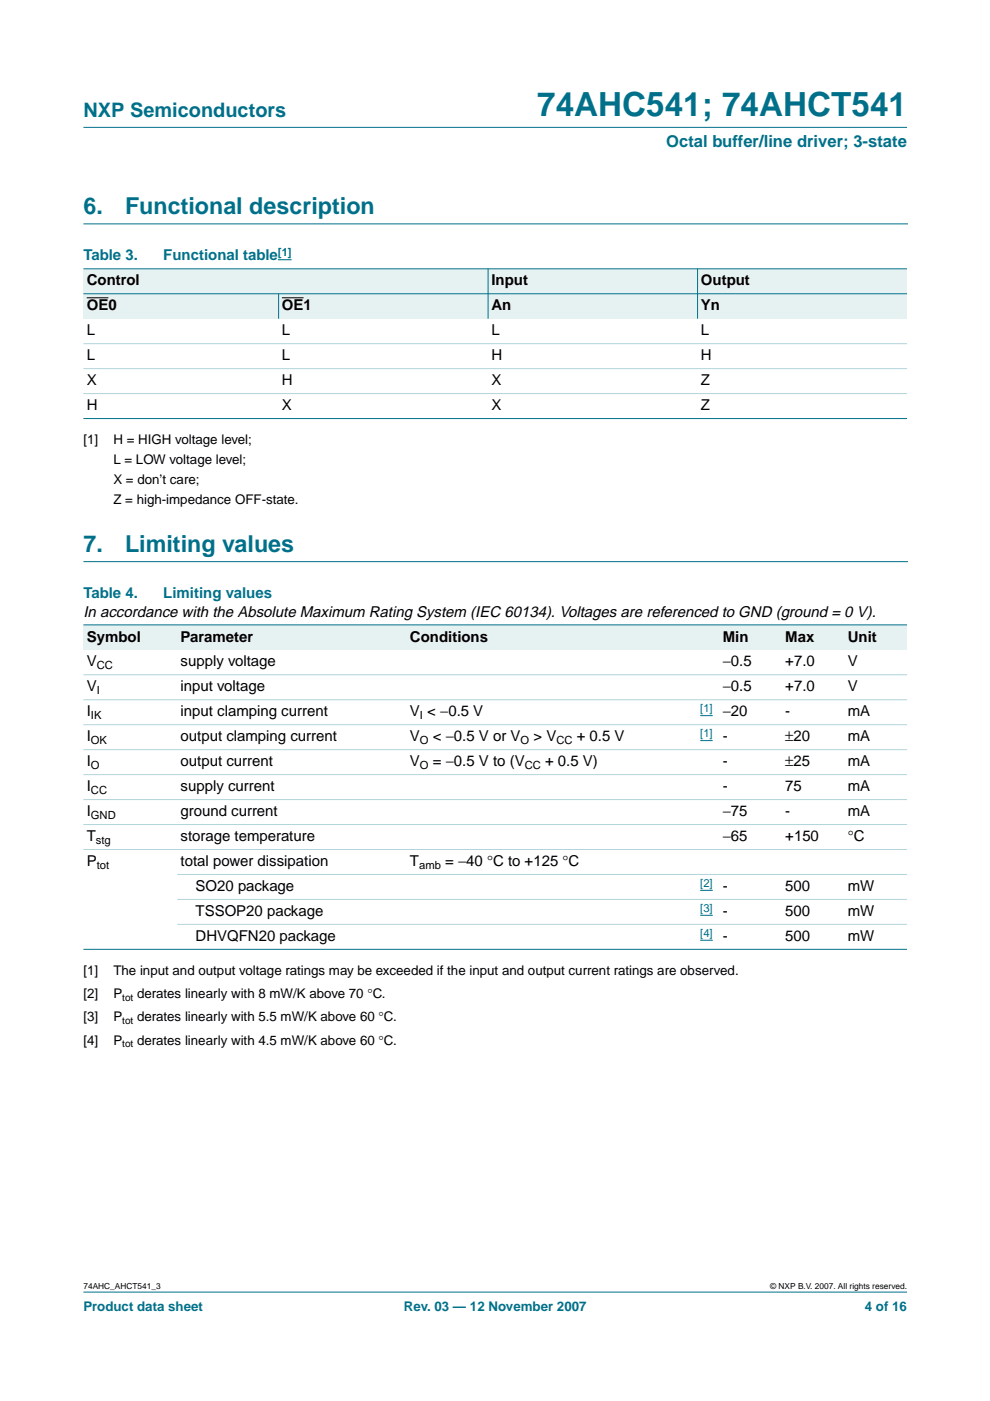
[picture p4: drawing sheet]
<svg xmlns="http://www.w3.org/2000/svg" width="210mm" height="297mm" viewBox="0 0 210 297" stroke-linecap="round" stroke-linejoin="round" font-family="sans-serif">
<defs><g id="words">
<text font-size="7.1" fill="#00708a" x="113.9" y="24.7">74AHC541; 74AHCT541</text>
<g font-size="4.9" fill="#00708a">
<text x="17.7" y="45.5">6.</text>
<text x="26.5" y="45.5">Functional description</text>
<text x="17.7" y="117.1">7.</text>
<text x="26.5" y="117.1">Limiting values</text>
</g>
<text font-size="4.2" fill="#00708a" x="17.7" y="24.9">NXP Semiconductors</text>
<text font-size="3.5" fill="#00708a" x="141.3" y="31.1">Octal buffer/line driver; 3-state</text>
<g font-size="3.2" fill="#00708a">
<text x="17.7" y="55.2">Table 3.</text>
<text x="34.6" y="55.2">Functional table</text>
<text x="17.7" y="126.8">Table 4.</text>
<text x="34.6" y="126.8">Limiting values</text>
</g>
<g font-size="3.2">
<text x="18.4" y="60.5">Control</text>
<text x="18.4" y="65.8">OE0</text>
<text x="59.8" y="65.8">OE1</text>
<text x="104.2" y="60.5">Input</text>
<text x="104.2" y="65.8">An</text>
<text x="148.6" y="60.5">Output</text>
<text x="148.6" y="65.8">Yn</text>
<text x="18.4" y="71.1">L</text>
<text x="59.8" y="71.1">L</text>
<text x="104.2" y="71.1">L</text>
<text x="148.6" y="71.1">L</text>
<text x="18.4" y="76.4">L</text>
<text x="59.8" y="76.4">L</text>
<text x="104.2" y="76.4">H</text>
<text x="148.6" y="76.4">H</text>
<text x="18.4" y="81.7">X</text>
<text x="59.8" y="81.7">H</text>
<text x="104.2" y="81.7">X</text>
<text x="148.6" y="81.7">Z</text>
<text x="18.4" y="87">H</text>
<text x="59.8" y="87">X</text>
<text x="104.2" y="87">X</text>
<text x="148.6" y="87">Z</text>
<text x="17.7" y="130.7">In accordance with the Absolute Maximum Rating System (IEC 60134). Voltages are referenced to GND (ground = 0 V).</text>
<text x="18.4" y="136">Symbol</text>
<text x="38.3" y="136">Parameter</text>
<text x="86.9" y="136">Conditions</text>
<text x="153.2" y="136">Min</text>
<text x="166.5" y="136">Max</text>
<text x="179.8" y="136">Unit</text>
<text x="18.4" y="141.3">V</text>
<text x="38.3" y="141.3">supply voltage</text>
<text x="153.2" y="141.3">−0.5</text>
<text x="166.5" y="141.3">+7.0</text>
<text x="179.8" y="141.3">V</text>
<text x="18.4" y="146.6">V</text>
<text x="38.3" y="146.6">input voltage</text>
<text x="153.2" y="146.6">−0.5</text>
<text x="166.5" y="146.6">+7.0</text>
<text x="179.8" y="146.6">V</text>
<text x="18.4" y="151.9">I</text>
<text x="38.3" y="151.9">input clamping current</text>
<text x="86.9" y="151.9">V &lt; −0.5 V</text>
<text x="153.2" y="151.9">−20</text>
<text x="166.5" y="151.9">-</text>
<text x="179.8" y="151.9">mA</text>
<text x="18.4" y="157.2">I</text>
<text x="38.3" y="157.2">output clamping current</text>
<text x="86.9" y="157.2">V</text>
<text x="91.8" y="157.2">&lt; −0.5 V or V</text>
<text x="113.1" y="157.2">&gt; V</text>
<text x="122.3" y="157.2">+ 0.5 V</text>
<text x="153.2" y="157.2">-</text>
<text x="166.5" y="157.2">±20</text>
<text x="179.8" y="157.2">mA</text>
<text x="18.4" y="162.5">I</text>
<text x="18.4" y="167.8">I</text>
<text x="38.3" y="162.5">output current</text>
<text x="38.3" y="167.8">supply current</text>
<text x="86.9" y="162.5">V</text>
<text x="91.8" y="162.5">= −0.5 V to (V</text>
<text x="115.6" y="162.5">+ 0.5 V)</text>
<text x="153.2" y="167.8">-</text>
<text x="153.2" y="162.5">-</text>
<text x="166.5" y="167.8">75</text>
<text x="166.5" y="162.5">±25</text>
<text x="179.8" y="162.5">mA</text>
<text x="179.8" y="167.8">mA</text>
<text x="18.4" y="173.1">I</text>
<text x="38.3" y="173.1">ground current</text>
<text x="153.2" y="173.1">−75</text>
<text x="166.5" y="173.1">-</text>
<text x="179.8" y="173.1">mA</text>
<text x="18.4" y="178.3">T</text>
<text x="38.3" y="178.3">storage temperature</text>
<text x="153.2" y="178.3">−65</text>
<text x="166.5" y="178.3">+150</text>
<text x="179.8" y="178.3">°C</text>
<text x="18.4" y="183.6">P</text>
<text x="38.3" y="183.6">total power dissipation</text>
<text x="86.9" y="183.6">T</text>
<text x="94.4" y="183.6">= −40 °C to +125 °C</text>
<text x="41.5" y="188.9">SO20 package</text>
<text x="153.2" y="188.9">-</text>
<text x="166.5" y="188.9">500</text>
<text x="179.8" y="188.9">mW</text>
<text x="41.5" y="194.2">TSSOP20 package</text>
<text x="153.2" y="194.2">-</text>
<text x="166.5" y="194.2">500</text>
<text x="179.8" y="194.2">mW</text>
<text x="41.5" y="199.5">DHVQFN20 package</text>
<text x="153.2" y="199.5">-</text>
<text x="166.5" y="199.5">500</text>
<text x="179.8" y="199.5">mW</text>
</g>
<g font-size="2.8">
<text x="17.7" y="94.2">[1]</text>
<text x="24" y="94.2">H = HIGH voltage level;</text>
<text x="24" y="98.4">L = LOW voltage level;</text>
<text x="24" y="102.6">X = don’t care;</text>
<text x="24" y="106.9">Z = high-impedance OFF-state.</text>
<text x="17.7" y="206.7">[1]</text>
<text x="24" y="206.7">The input and output voltage ratings may be exceeded if the input and output current ratings are observed.</text>
<text x="17.7" y="211.6">[2]</text>
<text x="24" y="211.6">P</text>
<text x="29.1" y="211.6">derates linearly with 8 mW/K above 70 °C.</text>
<text x="17.7" y="221.5">[4]</text>
<text x="17.7" y="216.6">[3]</text>
<text x="24" y="221.5">P</text>
<text x="24" y="216.6">P</text>
<text x="29.1" y="216.6">derates linearly with 5.5 mW/K above 60 °C.</text>
<text x="29.1" y="221.5">derates linearly with 4.5 mW/K above 60 °C.</text>
</g>
<g font-size="2.8" fill="#00708a">
<text x="17.7" y="278">Product data sheet</text>
<text x="85.6" y="278">Rev. 03 — 12 November 2007</text>
<text x="183.4" y="278">4 of 16</text>
</g>
<g font-size="2.4" fill="#00f">
<text x="58.9" y="54.3">[1]</text>
<text x="148.5" y="150.9">[1]</text>
<text x="148.5" y="156.2">[1]</text>
<text x="148.5" y="188">[2]</text>
<text x="148.5" y="193.3">[3]</text>
<text x="148.5" y="198.6">[4]</text>
</g>
<g font-size="2.4">
<text x="20.5" y="141.9">CC</text>
<text x="20.5" y="147.2">I</text>
<text x="19.3" y="152.5">IK</text>
<text x="89" y="152.5">I</text>
<text x="19.3" y="157.8">OK</text>
<text x="89" y="157.8">O</text>
<text x="110.4" y="157.8">O</text>
<text x="118" y="157.8">CC</text>
<text x="19.3" y="163">O</text>
<text x="89" y="163">O</text>
<text x="111.3" y="163">CC</text>
<text x="19.3" y="168.3">CC</text>
<text x="19.3" y="173.6">GND</text>
<text x="20.3" y="178.9">stg</text>
<text x="20.5" y="184.2">tot</text>
<text x="88.9" y="184.2">amb</text>
</g>
<g font-size="2.1">
<text x="25.9" y="212.1">tot</text>
<text x="25.9" y="217.1">tot</text>
<text x="25.9" y="222">tot</text>
</g>
<g font-size="1.8">
<text x="17.7" y="273.4">74AHC_AHCT541_3</text>
<text x="163.3" y="273.4">© NXP B.V. 2007. All rights reserved.</text>
</g>
</g></defs>
<g fill="#00708a" stroke="#00708a" stroke-width=".21">
<path d="M17.7 273.9h174.6z"/>
<path d="M17.7 27h174.6z"/>
</g>
<path d="M17.7 47.5h174.7M17.7 119.1h174.7" fill="none" stroke="#00708a" stroke-width=".21"/>
<path d="M58.9 55.1h2.9" fill="none" stroke="#00f" stroke-width=".21"/>
<g fill="#e6f2f2">
<path d="M17.7 57h85.8v5.3h-85.8z" fill-rule="evenodd"/>
<path d="M103.5 57h44.4v5.3h-44.4z" fill-rule="evenodd"/>
<path d="M147.9 57h44.4v5.3h-44.4z" fill-rule="evenodd"/>
<path d="M17.7 62.3h41.4v5.3h-41.4z" fill-rule="evenodd"/>
</g>
<path d="M18.4 63.1h4.6z" fill="#000" stroke="#000" stroke-width=".21"/>
<path d="M59.1 62.3h44.4v5.3h-44.4z" fill-rule="evenodd" fill="#e6f2f2"/>
<path d="M59.8 63.1h4.6z" fill="#000" stroke="#000" stroke-width=".21"/>
<g fill="#e6f2f2">
<path d="M103.5 62.3h44.4v5.3h-44.4z" fill-rule="evenodd"/>
<path d="M147.9 62.3h44.4v5.3h-44.4z" fill-rule="evenodd"/>
</g>
<g fill="#00708a" stroke="#00708a" stroke-width=".21">
<path d="M59.1 62.2v5.4z"/>
<path d="M103.5 56.9v10.7z"/>
<path d="M147.9 56.9v10.7z"/>
<path d="M17.7 57h174.6z"/>
<path d="M17.7 62.3h174.6z"/>
<path d="M17.7 88.7h174.6z"/>
</g>
<g fill="#b3d4db" stroke="#b3d4db" stroke-width=".21">
<path d="M17.7 72.9h174.6z"/>
<path d="M17.7 78.2h174.6z"/>
<path d="M17.7 83.4h174.6z"/>
</g>
<g fill="#e6f2f2">
<path d="M17.7 132.5h19.9v5.3h-19.9z" fill-rule="evenodd"/>
<path d="M37.6 132.5h48.6v5.3h-48.6z" fill-rule="evenodd"/>
<path d="M86.2 132.5h57.5v5.3h-57.5z" fill-rule="evenodd"/>
<path d="M143.7 132.5h8.8v5.3h-8.8z" fill-rule="evenodd"/>
<path d="M152.5 132.5h13.3v5.3h-13.3z" fill-rule="evenodd"/>
<path d="M165.8 132.5h13.2v5.3h-13.2z" fill-rule="evenodd"/>
<path d="M179 132.5h13.3v5.3h-13.3z" fill-rule="evenodd"/>
</g>
<path d="M148.5 151.7h2.6M148.5 157h2.6M148.5 188.8h2.6M148.5 194.1h2.6M148.5 199.4h2.6" fill="none" stroke="#00f" stroke-width=".21"/>
<g fill="#00708a" stroke="#00708a" stroke-width=".21">
<path d="M17.7 132.5h174.6z"/>
<path d="M17.7 201.3h174.6z"/>
</g>
<g fill="#b3d4db" stroke="#b3d4db" stroke-width=".21">
<path d="M17.7 143.1h174.6z"/>
<path d="M17.7 148.4h174.6z"/>
<path d="M17.7 153.7h174.6z"/>
<path d="M17.7 158.9h174.6z"/>
<path d="M17.7 164.2h174.6z"/>
<path d="M17.7 169.5h174.6z"/>
<path d="M17.7 174.8h174.6z"/>
<path d="M17.7 180.1h174.6z"/>
<path d="M37.6 185.4h154.7z"/>
<path d="M37.6 190.7h154.7z"/>
<path d="M37.6 196h154.7z"/>
</g>
<use href="#words"/>
</svg>
